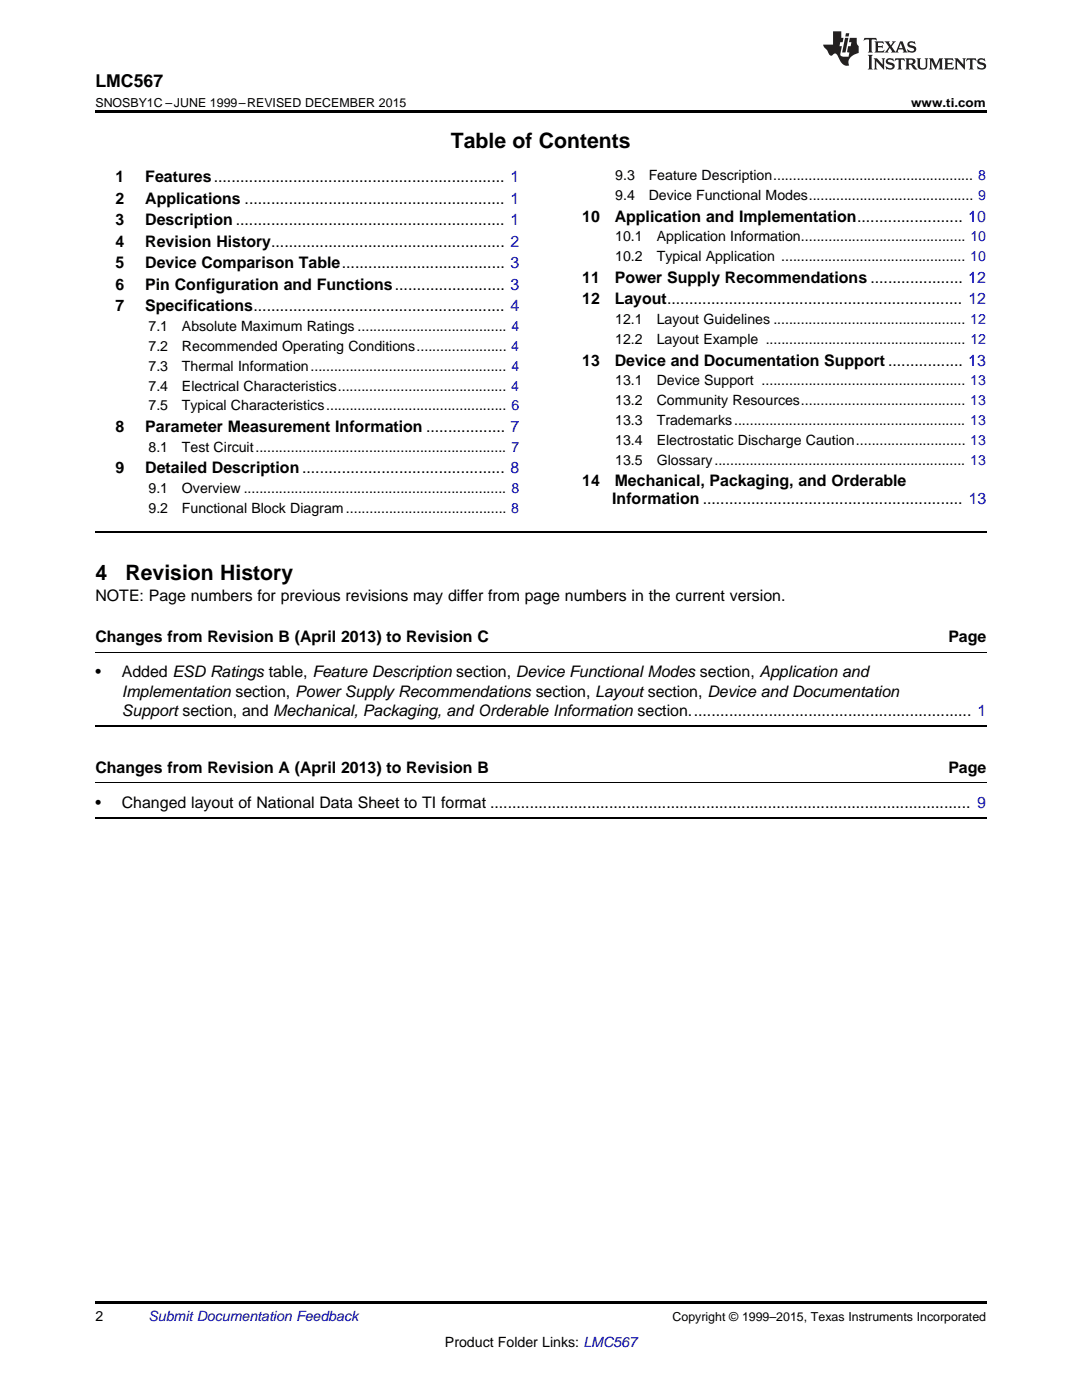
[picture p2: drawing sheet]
<svg xmlns="http://www.w3.org/2000/svg" width="216mm" height="279mm" viewBox="0 0 216 279" stroke-linecap="round" stroke-linejoin="round" font-family="sans-serif">
<defs><g id="words">
<g font-size="4.2">
<text x="90" y="29.6">Table of Contents</text>
<text x="19" y="115.7">4</text>
<text x="25" y="115.7">Revision History</text>
</g>
<text font-size="3.5" x="19" y="17.3">LMC567</text>
<g font-size="3.2">
<text x="23" y="36.3">1</text>
<text x="23" y="40.6">2</text>
<text x="29" y="36.3">Features.................................................................. 1</text>
<text x="29" y="40.6">Applications ........................................................... 1</text>
<text x="23" y="44.9">3</text>
<text x="29" y="44.9">Description ............................................................. 1</text>
<text x="116.2" y="44.2">10</text>
<text x="122.7" y="44.2">Application and Implementation........................ 10</text>
<text x="23" y="49.2">4</text>
<text x="23" y="53.6">5</text>
<text x="29" y="49.2">Revision History..................................................... 2</text>
<text x="29" y="53.6">Device Comparison Table..................................... 3</text>
<text x="23" y="57.9">6</text>
<text x="29" y="57.9">Pin Configuration and Functions......................... 3</text>
<text x="116.2" y="56.4">11</text>
<text x="122.7" y="56.4">Power Supply Recommendations ..................... 12</text>
<text x="23" y="62.2">7</text>
<text x="29" y="62.2">Specifications......................................................... 4</text>
<text x="116.2" y="60.7">12</text>
<text x="122.7" y="60.7">Layout................................................................... 12</text>
<text x="116.2" y="73">13</text>
<text x="122.7" y="73">Device and Documentation Support ................. 13</text>
<text x="23" y="86.2">8</text>
<text x="29" y="86.2">Parameter Measurement Information .................. 7</text>
<text x="23" y="94.5">9</text>
<text x="29" y="94.5">Detailed Description.............................................. 8</text>
<text x="116.2" y="97">14</text>
<text x="122.2" y="100.5">Information ........................................................... 13</text>
<text x="122.7" y="97">Mechanical, Packaging, and Orderable</text>
<text x="19" y="120">NOTE: Page numbers for previous revisions may differ from page numbers in the current version.</text>
<text x="19" y="128.1">Changes from Revision B (April 2013) to Revision C</text>
<text x="189.2" y="128.1">Page</text>
<text x="19" y="135.1">•</text>
<text x="24.3" y="135.1">Added ESD Ratings table, Feature Description section, Device Functional Modes section, Application and</text>
<text x="24.3" y="139">Implementation section, Power Supply Recommendations section, Layout section, Device and Documentation</text>
<text x="24.3" y="142.9">Support section, and Mechanical, Packaging, and Orderable Information section................................................................ 1</text>
<text x="19" y="154.2">Changes from Revision A (April 2013) to Revision B</text>
<text x="189.2" y="154.2">Page</text>
<text x="19" y="161.3">•</text>
<text x="24.3" y="161.3">Changed layout of National Data Sheet to TI format ............................................................................................................. 9</text>
</g>
<g font-size="2.8">
<text x="122.8" y="36">9.3</text>
<text x="129.4" y="36">Feature Description................................................... 8</text>
<text x="122.8" y="39.9">9.4</text>
<text x="129.4" y="39.9">Device Functional Modes.......................................... 9</text>
<text x="122.8" y="48.2">10.1</text>
<text x="122.8" y="52.1">10.2</text>
<text x="131" y="48.2">Application Information.......................................... 10</text>
<text x="131" y="52.1">Typical Application ............................................... 10</text>
<text x="122.8" y="64.7">12.1</text>
<text x="131" y="64.7">Layout Guidelines ................................................. 12</text>
<text x="29.6" y="66.1">7.1</text>
<text x="29.6" y="70.1">7.2</text>
<text x="36.3" y="66.1">Absolute Maximum Ratings ...................................... 4</text>
<text x="36.3" y="70.1">Recommended Operating Conditions....................... 4</text>
<text x="122.8" y="68.7">12.2</text>
<text x="131" y="68.7">Layout Example ................................................... 12</text>
<text x="29.6" y="74">7.3</text>
<text x="29.6" y="78">7.4</text>
<text x="36.3" y="74">Thermal Information.................................................. 4</text>
<text x="36.3" y="78">Electrical Characteristics........................................... 4</text>
<text x="122.8" y="76.9">13.1</text>
<text x="131" y="76.9">Device Support .................................................... 13</text>
<text x="29.6" y="81.9">7.5</text>
<text x="36.3" y="81.9">Typical Characteristics.............................................. 6</text>
<text x="122.8" y="80.9">13.2</text>
<text x="131" y="80.9">Community Resources.......................................... 13</text>
<text x="122.8" y="84.8">13.3</text>
<text x="122.8" y="88.8">13.4</text>
<text x="131" y="84.8">Trademarks........................................................... 13</text>
<text x="131" y="88.8">Electrostatic Discharge Caution............................ 13</text>
<text x="29.6" y="90.2">8.1</text>
<text x="36.3" y="90.2">Test Circuit................................................................ 7</text>
<text x="122.8" y="92.7">13.5</text>
<text x="131" y="92.7">Glossary................................................................ 13</text>
<text x="29.6" y="98.4">9.1</text>
<text x="36.3" y="98.4">Overview ................................................................... 8</text>
<text x="29.6" y="102.4">9.2</text>
<text x="36.3" y="102.4">Functional Block Diagram......................................... 8</text>
<text x="19" y="263.6">2</text>
<text x="88.8" y="268.9">Product Folder Links: LMC567</text>
</g>
<text font-size="2.8" fill="#0000c8" x="29.6" y="263.6">Submit Documentation Feedback</text>
<g font-size="2.5">
<text x="19" y="21.4">SNOSBY1C –JUNE 1999–REVISED DECEMBER 2015</text>
<text x="181.8" y="21.4">www.ti.com</text>
<text x="134.2" y="263.6">Copyright © 1999–2015, Texas Instruments Incorporated</text>
</g>
</g></defs>
<path d="M19 22h177.8v.5h-177.8zM19 259.7h177.8v.5h-177.8z" fill="#000"/>
<path d="M19 106.1h177.8M19 144.9h177.8M19 163.2h177.8" fill="none" stroke="#000" stroke-width=".35"/>
<path d="M19 130.2h177.8M19 156.3h177.8" fill="none" stroke="#000" stroke-width=".2"/>
<g fill="#231f20">
<path d="M172.5 7.6l-.1 .5 .4-.2h.6v.1v2.1l-.2 .4h.9l-.2-.4v-2.1l.1-.1h.5l.5 .2-.2-.5zM174.5 8.3l.2 .3v1.5l-.2 .4h1.8l.2-.6a1.04 1.04 0 0 1-1.3 .2v-.7h.6l.3 .2v-.6l-.3 .2h-.6v-.6l.8-.1 .4 .3-.2-.5zM176.5 8.3l.9 1.1-.9 1.1h.8l-.2-.2 .4-.7 .5 .7-.2 .2h1.5l-.2-.2 .2-.4h.9l.1 .4-.2 .2h1l-.3-.3-.7-1.9h-.5l-.9 2-.8-1 .9-1h-.8l.1 .3-.4 .5-.3-.6 .1-.2zM179.7 8.6l.4 1h-.7zM181.3 8.4a.63 .63 0 0 0-.2 .7 .63 .63 0 0 0 .6 .4l.6 .2 .1 .2a.75 .75 0 0 1-.7 .4 .75 .75 0 0 1-.6-.5l.1 .7 .1-.1a1.11 1.11 0 0 0 1.5-.6 1.13 1.13 0 0 0-1.2-.8l-.1-.4a1.04 1.04 0 0 1 1.2 .2l-.2-.5-.2 .1-.4-.2zM173.2 10.9l.2 .4v2.2l-.2 .4h1l-.3-.4v-2.2l.3-.4zM174.3 11.6l.3 .4v1.5l-.3 .4h.8l-.2-.4v-1.3l1.5 1.7v-1.9l.2-.4h-.7l.2 .4v.9l-1.1-1.3zM177 11.8a.62 .62 0 0 0-.2 .7 .62 .62 0 0 0 .6 .4l.6 .1 .1 .3a.76 .76 0 0 1-.7 .3 .76 .76 0 0 1-.7-.4l.2 .7 .1-.1a1.11 1.11 0 0 0 1.5-.6 1.13 1.13 0 0 0-1.2-.8l-.1-.4a1.04 1.04 0 0 1 1.2 .2l-.2-.6-.2 .1-.5-.1zM178.7 11.6l-.2 .6a.61 .61 0 0 1 .8-.3v1.6l-.2 .4h.9l-.2-.4v-1.6a.63 .63 0 0 1 .7 .3l-.1-.6zM180.6 11.6l.3 .4v1.5l-.3 .4h1l-.2-.2-.1-.8 .6 .2a.76 .76 0 0 0 1.2 .7l-1-1a.58 .58 0 0 0 .6-.5 .58 .58 0 0 0-.5-.6zM181.4 11.9h.1a.45 .45 0 0 1 .5 .1 .45 .45 0 0 1 .1 .5l-.8 .2zM182.9 11.6l.2 .2a2.17 2.17 0 0 0 .3 1.9 .99 .99 0 0 0 1.6-.6v-1.1l.2-.4h-.7l.2 .2a1.92 1.92 0 0 1-.2 1.8 .6 .6 0 0 1-.9-.5v-1.1l.2-.4zM185.4 11.6l.2 .4v1.5l-.2 .4h.7l-.2-.4v-1.4l.8 1.8 .8-1.8v1.4l-.2 .4h.9l-.2-.4v-1.5l.2-.4h-.8l-.6 1.5-.6-1.5zM188.4 11.6l.2 .4v1.5l-.2 .4h1.8l.1-.6a1.04 1.04 0 0 1-1.2 .1v-.6h.5l.4 .2v-.6l-.4 .2h-.5v-.7h.8l.3 .3-.1-.6zM190.5 11.6l.2 .4v1.5l-.2 .4h.7l-.2-.4v-1.3l1.5 1.7v-1.9l.2-.4h-.7l.2 .4v.9l-1.1-1.3zM192.9 11.6l-.1 .6a.61 .61 0 0 1 .7-.3l.1 1.6-.3 .4h1l-.3-.4 .1-1.6a.63 .63 0 0 1 .7 .3l-.1-.6zM195.2 11.8a.62 .62 0 0 0-.2 .7 .62 .62 0 0 0 .6 .4l.6 .1 .1 .3a.76 .76 0 0 1-.7 .3 .76 .76 0 0 1-.6-.4l.1 .7 .1-.1a1.11 1.11 0 0 0 1.6-.6 1.13 1.13 0 0 0-1.3-.8l-.1-.4a1.04 1.04 0 0 1 1.2 .2l-.1-.6-.2 .1-.5-.1z"/>
<path d="M166.2 6.3v2.6h-1.9v.4l.8 .9a.91 .91 0 0 0 1 .8 .56 .56 0 0 1 .5-.3 .56 .56 0 0 1 .5 .3l.4 .8a1.53 1.53 0 0 0 1.9 1.2 1.54 1.54 0 0 1 1-2.1l.9-.3v-1.4a1.52 1.52 0 0 1-.4-1.6h-1.3l-.2 .8h.5l-.2 .8h-.5l-.1 1v.2l.4 .1-.2 .8a1.93 1.93 0 0 1-1.6-.3l.3-1.8h-.5l.2-.8h.4l.2-.8h-.4v-1.3zM168.6 7.6l-.6 2.9h.7l.6-2.9zM168.8 6.6l-.1 .7h.6l.2-.7z"/>
</g>
<use href="#words"/>
</svg>
